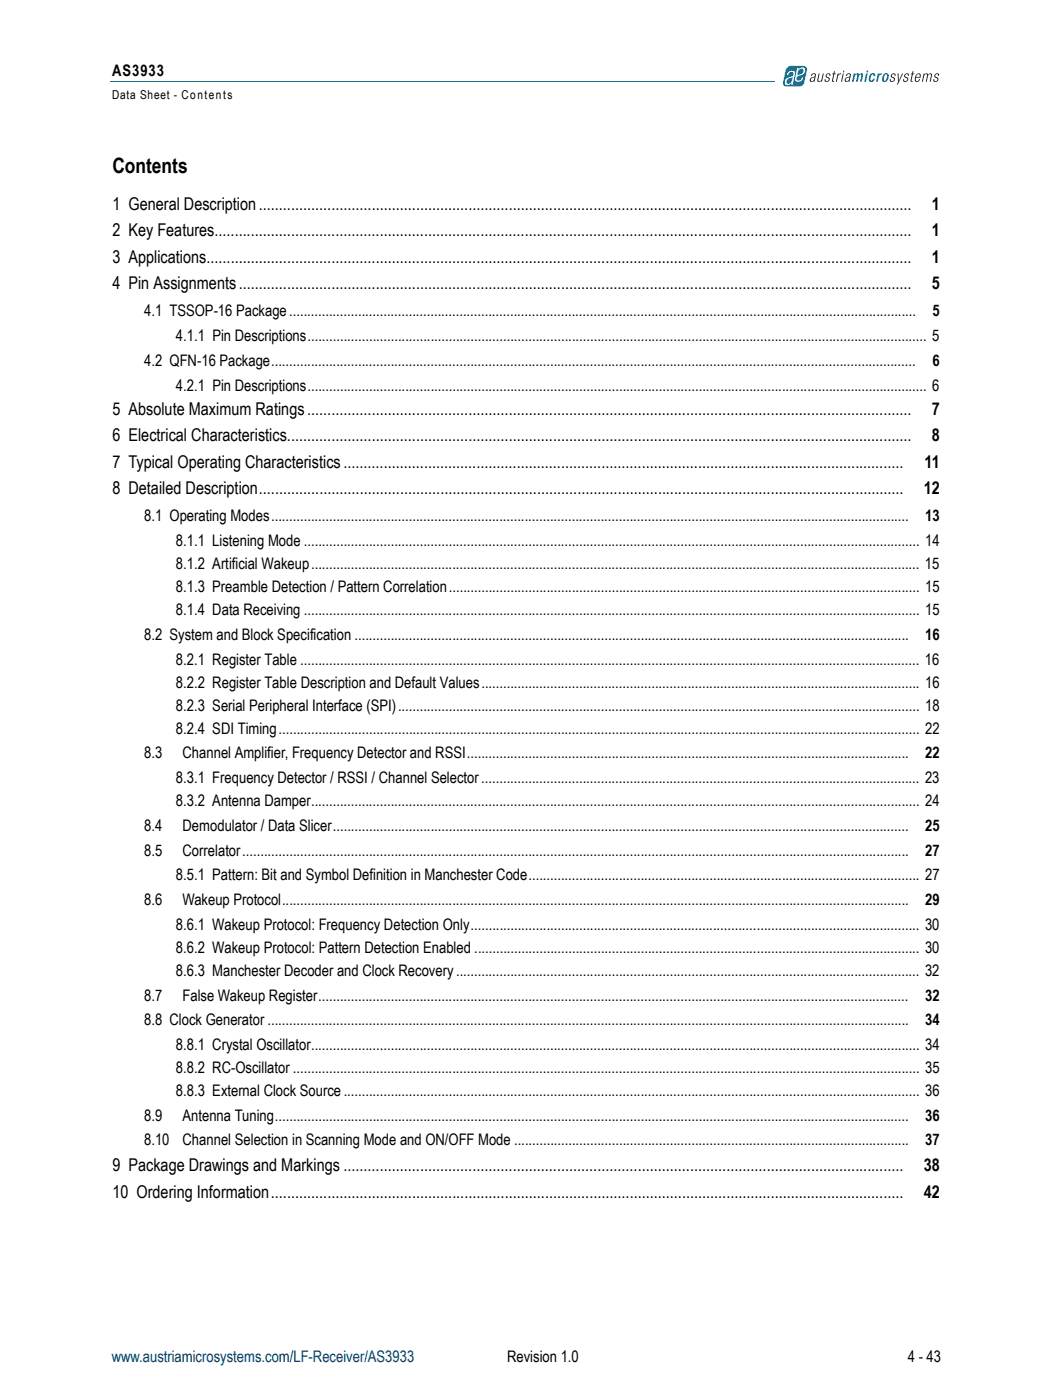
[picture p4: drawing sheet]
<svg xmlns="http://www.w3.org/2000/svg" width="210mm" height="279mm" viewBox="0 0 210 279" stroke-linecap="round" stroke-linejoin="round" font-family="sans-serif">
<defs><g id="words">
<text font-size="4.2" x="22.4" y="34.6">Contents</text>
<g font-size="3.5">
<text x="22.4" y="41.9">1 General Description..................................................................................................................................................................</text>
<text x="185.9" y="41.9">1</text>
<text x="22.4" y="47.1">2 Key Features.............................................................................................................................................................................</text>
<text x="185.9" y="47.1">1</text>
<text x="22.4" y="52.4">3 Applications...............................................................................................................................................................................</text>
<text x="185.9" y="52.4">1</text>
<text x="22.4" y="57.7">4 Pin Assignments.......................................................................................................................................................................</text>
<text x="185.9" y="57.7">5</text>
<text x="22.4" y="82.8">5 Absolute Maximum Ratings......................................................................................................................................................</text>
<text x="185.9" y="82.8">7</text>
<text x="22.4" y="88.1">6 Electrical Characteristics...........................................................................................................................................................</text>
<text x="185.9" y="88.1">8</text>
<text x="22.4" y="93.4">7 Typical Operating Characteristics...........................................................................................................................................</text>
<text x="184.5" y="93.4">11</text>
<text x="22.4" y="98.7">8 Detailed Description................................................................................................................................................................</text>
<text x="184.3" y="98.7">12</text>
<text x="22.4" y="233.8">9 Package Drawings and Markings ...........................................................................................................................................</text>
<text x="184.3" y="233.8">38</text>
<text x="22.4" y="239.1">10 Ordering Information.............................................................................................................................................................</text>
<text x="184.3" y="239.1">42</text>
</g>
<g font-size="3.2">
<text x="22.4" y="15.2">AS3933</text>
<text x="28.8" y="63.1">4.1 TSSOP-16 Package.............................................................................................................................................................................</text>
<text x="186.1" y="63.1">5</text>
<text x="35.1" y="68.1">4.1.1 Pin Descriptions........................................................................................................................................................................... 5</text>
<text x="28.8" y="73">4.2 QFN-16 Package..................................................................................................................................................................................</text>
<text x="35.1" y="78">4.2.1 Pin Descriptions........................................................................................................................................................................... 6</text>
<text x="186.1" y="73">6</text>
<text x="28.8" y="104.1">8.1 Operating Modes................................................................................................................................................................................</text>
<text x="184.6" y="104.1">13</text>
<text x="35.1" y="109">8.1.1 Listening Mode .......................................................................................................................................................................... 14</text>
<text x="35.1" y="113.6">8.1.2 Artificial Wakeup........................................................................................................................................................................ 15</text>
<text x="35.1" y="118.2">8.1.3 Preamble Detection / Pattern Correlation.................................................................................................................................. 15</text>
<text x="35.1" y="122.8">8.1.4 Data Receiving .......................................................................................................................................................................... 15</text>
<text x="28.8" y="127.7">8.2 System and Block Specification .........................................................................................................................................................</text>
<text x="184.6" y="127.7">16</text>
<text x="35.1" y="132.6">8.2.1 Register Table ........................................................................................................................................................................... 16</text>
<text x="35.1" y="137.2">8.2.2 Register Table Description and Default Values......................................................................................................................... 16</text>
<text x="35.1" y="141.8">8.2.3 Serial Peripheral Interface (SPI)................................................................................................................................................ 18</text>
<text x="35.1" y="146.4">8.2.4 SDI Timing................................................................................................................................................................................. 22</text>
<text x="28.8" y="151.3">8.3</text>
<text x="36.4" y="151.3">Channel Amplifier, Frequency Detector and RSSI..........................................................................................................................</text>
<text x="184.6" y="151.3">22</text>
<text x="35.1" y="156.3">8.3.1 Frequency Detector / RSSI / Channel Selector......................................................................................................................... 23</text>
<text x="35.1" y="160.9">8.3.2 Antenna Damper........................................................................................................................................................................ 24</text>
<text x="28.8" y="165.8">8.4</text>
<text x="36.4" y="165.8">Demodulator / Data Slicer...............................................................................................................................................................</text>
<text x="184.6" y="165.8">25</text>
<text x="28.8" y="170.7">8.5</text>
<text x="36.4" y="170.7">Correlator........................................................................................................................................................................................</text>
<text x="184.6" y="170.7">27</text>
<text x="35.1" y="175.7">8.5.1 Pattern: Bit and Symbol Definition in Manchester Code............................................................................................................ 27</text>
<text x="28.8" y="180.6">8.6</text>
<text x="35.1" y="185.6">8.6.1 Wakeup Protocol: Frequency Detection Only............................................................................................................................ 30</text>
<text x="36.4" y="180.6">Wakeup Protocol.............................................................................................................................................................................</text>
<text x="184.6" y="180.6">29</text>
<text x="35.1" y="190.1">8.6.2 Wakeup Protocol: Pattern Detection Enabled ........................................................................................................................... 30</text>
<text x="35.1" y="194.7">8.6.3 Manchester Decoder and Clock Recovery................................................................................................................................ 32</text>
<text x="28.8" y="199.7">8.7</text>
<text x="36.4" y="199.7">False Wakeup Register...................................................................................................................................................................</text>
<text x="184.6" y="199.7">32</text>
<text x="28.8" y="204.6">8.8 Clock Generator .................................................................................................................................................................................</text>
<text x="35.1" y="209.6">8.8.1 Crystal Oscillator........................................................................................................................................................................ 34</text>
<text x="184.6" y="204.6">34</text>
<text x="35.1" y="214.1">8.8.2 RC-Oscillator ............................................................................................................................................................................. 35</text>
<text x="35.1" y="218.7">8.8.3 External Clock Source............................................................................................................................................................... 36</text>
<text x="28.8" y="223.7">8.9</text>
<text x="36.4" y="223.7">Antenna Tuning...............................................................................................................................................................................</text>
<text x="184.6" y="223.7">36</text>
<text x="28.8" y="228.6">8.10</text>
<text x="36.4" y="228.6">Channel Selection in Scanning Mode and ON/OFF Mode .............................................................................................................</text>
<text x="184.6" y="228.6">37</text>
<text x="101.2" y="271.9">Revision 1.0</text>
<text x="181.1" y="271.9">4 - 43</text>
</g>
<text font-size="3.2" fill="#000096" x="22.3" y="271.9">www.austriamicrosystems.com/LF-Receiver/AS3933</text>
<text font-size="2.5" x="22.4" y="19.8">Data Sheet - Contents</text>
</g></defs>
<path d="M22.1 16.2h132.5" fill="none" stroke="#006d8e" stroke-width=".2"/>
<path d="M157.1 13.4l.7-.3h2.5l.5 .1 .3 .6-.6 2.6a1.14 1.14 0 0 1-1 .9h-2.6l-.6-.2-.1-.7 .5-2.4z" fill="#006d8e"/>
<g fill="#fff">
<path d="M157.1 13.4l.7-.2h2.5a.66 .66 0 0 1 .7 .8l-.5 2.4a1.08 1.08 0 0 1-1 .9h-2.6a.66 .66 0 0 1-.7-.9l.6-2.4zM157.1 13.3l-.4 .7-.6 2.4 .2 .7 .6 .3h2.6a1.19 1.19 0 0 0 1.1-.9l.5-2.7-.3-.6-.5-.1h-2.5z"/>
<path d="M157.3 14.3a.85 .85 0 0 1 1.3 .2l-.4 2.4h-.3l.1-.4a.71 .71 0 0 1-1.1 .4 .71 .71 0 0 1-.1-1.2l1.1-.4a.46 .46 0 0 0 .4-.6 .46 .46 0 0 0-.6-.3l-.4 .6h-.4zM157.1 15.9l-.2 .6 .1 .2a.75 .75 0 0 0 1.1-.8l.1-.5z"/>
<path d="M159.1 13.5h.3l-.1 .4a.71 .71 0 0 1 1.1-.3 .71 .71 0 0 1 0 1.1l-1.1 .5a.46 .46 0 0 0-.3 .5 .46 .46 0 0 0 .6 .3l.4-.6h.3a.92 .92 0 0 1-.7 .9 .92 .92 0 0 1-1-.4zM159.5 13.9l-.4 1.2 .3-.2a.75 .75 0 0 0 .8-.3 .75 .75 0 0 0 0-.8l-.2-.1z"/>
</g>
<g fill="#1a171b">
<path d="M163.3 14.7h.2l-.2 1.5a.45 .45 0 0 0 .6-.4l.3-1.1h.2l-.4 1.6h-.2l.1-.2-.2 .1a.44 .44 0 0 1-.6 0z"/>
<path d="M164.9 14.8a.52 .52 0 0 1 .8 0v.3h-.2v-.2l-.2-.1-.4 .3v.1l.6 .4a.56 .56 0 0 1-.2 .7 .56 .56 0 0 1-.8-.2l.1-.3h.1a.32 .32 0 0 0 .2 .4 .32 .32 0 0 0 .4-.2 .32 .32 0 0 0-.1-.4l-.5-.3z"/>
<path d="M166.4 14.2h.2l-.1 .5h.3l-.1 .1h-.2l-.3 1.2v.1l.3 .1-.2 .1-.3-.1 .3-1.4h-.3l.1-.1h.2z"/>
<path d="M167.1 14.7h.2v.2l.5-.3v.2l-.5 .2-.3 1.3h-.2z"/>
<path d="M168.3 14.1h.2l-.1 .3h-.2zM168.2 14.7h.2l-.4 1.6h-.2z"/>
</g>
<g fill="#006d8e">
<path d="M170.4 14.7h.3l-.1 .1 .5-.2 .3 .3 .2-.2a.43 .43 0 0 1 .6 .1l-.3 1.5h-.3l.3-1.3-.2-.1-.3 .3-.3 1.1h-.3l.3-1.3-.2-.1-.3 .3-.3 1.1h-.3z"/>
<path d="M173.6 14.9a.56 .56 0 0 1 .6-.3 .56 .56 0 0 1 .5 .4l-.1 .2h-.3v-.3h-.2a.96 .96 0 0 0-.4 1.1l.3 .1 .2-.4h.3a.6 .6 0 0 1-.5 .6 .6 .6 0 0 1-.7-.5z"/>
<path d="M175.2 14.7h.3l-.1 .2 .3-.3h.3l-.1 .4-.4 .1-.4 1.2h-.3z"/>
<path d="M172.9 14.1h.4l-.1 .3h-.4zM172.8 14.7h.3l-.3 1.6h-.4z"/>
<path d="M176.6 14.9l-.1 .3a.64 .64 0 0 0 0 .9 .92 .92 0 0 0 .5-1.2zM176.3 14.9a.56 .56 0 0 1 .6-.3 .56 .56 0 0 1 .4 .5 .85 .85 0 0 1-.3 1 .85 .85 0 0 1-1 0v-.6z"/>
</g>
<g fill="#1a171b">
<path d="M177.9 14.8a.52 .52 0 0 1 .8 0v.3h-.2v-.2l-.2-.1-.4 .3v.1l.6 .4a.56 .56 0 0 1-.2 .7 .56 .56 0 0 1-.8-.2l.1-.3h.2a.32 .32 0 0 0 .1 .4 .32 .32 0 0 0 .5-.2 .32 .32 0 0 0-.2-.4l-.5-.3z"/>
<path d="M179.1 14.7h.2v1.4l.7-1.4h.2l-1.1 2.2h-.2l.3-.6z"/>
<path d="M180.5 14.8a.52 .52 0 0 1 .8 0v.3h-.2l.1-.2-.2-.1-.4 .3v.1l.6 .4a.56 .56 0 0 1-.3 .7 .56 .56 0 0 1-.7-.2v-.3h.2a.32 .32 0 0 0 .2 .4 .32 .32 0 0 0 .4-.2 .32 .32 0 0 0-.1-.4l-.5-.3z"/>
<path d="M182.1 14.2h.2l-.1 .5h.3l-.1 .1h-.3l-.2 1.2v.1l.2 .1-.1 .1-.3-.1 .2-1.4h-.2v-.1h.3z"/>
<path d="M184.3 14.7h.2l-.1 .2a.4 .4 0 0 1 .4-.3 .4 .4 0 0 1 .4 .3l.1-.1a.41 .41 0 0 1 .7 0l-.3 1.5h-.2l.2-1.5a.43 .43 0 0 0-.6 .4l-.2 1.1h-.2l.2-1.5a.42 .42 0 0 0-.5 .4l-.3 1.1h-.2z"/>
<path d="M186.5 14.8a.52 .52 0 0 1 .9 0l-.1 .3h-.1v-.2l-.2-.1-.4 .3v.1l.6 .4a.56 .56 0 0 1-.2 .7 .56 .56 0 0 1-.8-.2v-.3h.2a.32 .32 0 0 0 .2 .4 .32 .32 0 0 0 .4-.2 .32 .32 0 0 0-.1-.4l-.5-.3z"/>
<path d="M183.1 14.8l-.3 .6h.7l-.1-.6zM182.9 14.9a.47 .47 0 0 1 .5-.3 .47 .47 0 0 1 .3 .5v.4h-.9l-.1 .5 .3 .2 .4-.4h.2a.54 .54 0 0 1-.5 .5 .54 .54 0 0 1-.6-.4z"/>
<path d="M161.8 15.7v.3l.2 .2a.7 .7 0 0 0 .5-.8zM161.9 14.9a.54 .54 0 0 1 .9-.1l-.3 1.5h-.2l.1-.2a.44 .44 0 0 1-.7 .1 .44 .44 0 0 1 .1-.7l.7-.2v-.5a.39 .39 0 0 0-.5 .4h-.2z"/>
<path d="M168.8 15.7v.3l.2 .2a.7 .7 0 0 0 .5-.8zM168.9 14.9a.54 .54 0 0 1 .9-.1l-.3 1.5h-.2l.1-.2a.44 .44 0 0 1-.7 .1 .44 .44 0 0 1 .1-.7l.7-.2v-.5a.39 .39 0 0 0-.5 .4h-.2z"/>
</g>
<use href="#words"/>
</svg>
